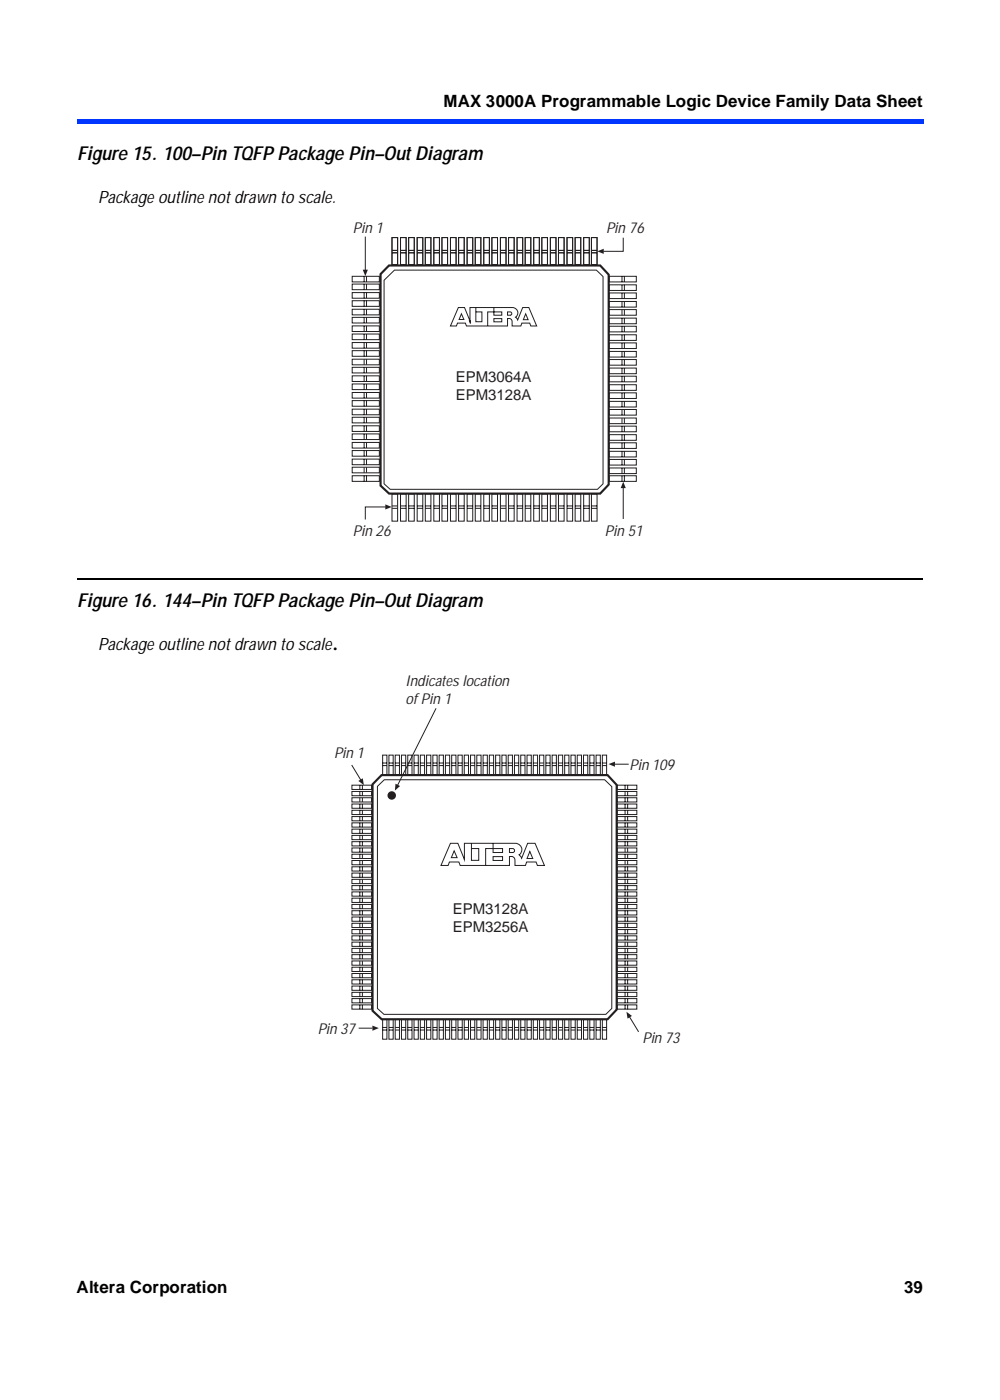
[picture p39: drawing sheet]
<svg xmlns="http://www.w3.org/2000/svg" width="165mm" height="231mm" viewBox="0 0 165 231" stroke-linecap="round" stroke-linejoin="round" font-family="sans-serif">
<defs><g id="words">
<text font-size="4.2" x="54.8" y="107.4">.</text>
<g font-size="3.2">
<text x="12.7" y="26.4">Figure 15. 100–Pin TQFP Package Pin–Out Diagram</text>
<text x="12.7" y="100.2">Figure 16. 144–Pin TQFP Package Pin–Out Diagram</text>
</g>
<g font-size="2.8">
<text x="73.2" y="17.7">MAX 3000A Programmable Logic Device Family Data Sheet</text>
<text x="16.2" y="33.5">Package outline not drawn to scale.</text>
<text x="16.2" y="107.4">Package outline not drawn to scale</text>
<text x="12.7" y="213.5">Altera Corporation</text>
<text x="149.3" y="213.5">39</text>
</g>
<g font-size="2.5" fill="#231f20">
<text x="58.2" y="38.5">Pin 1</text>
<text x="100.1" y="38.5">Pin 76</text>
<text x="75.2" y="63.1">EPM3064A</text>
<text x="75.2" y="66.1">EPM3128A</text>
<text x="58.2" y="88.5">Pin 26</text>
<text x="99.9" y="88.5">Pin 51</text>
<text x="67" y="113.2">Indicates location</text>
<text x="67" y="116.2">of Pin 1</text>
<text x="55.2" y="125.2">Pin 1</text>
<text x="104" y="127.1">Pin 109</text>
<text x="74.8" y="150.9">EPM3128A</text>
<text x="74.8" y="153.9">EPM3256A</text>
<text x="52.5" y="170.6">Pin 37</text>
<text x="106.1" y="172.3">Pin 73</text>
</g>
</g></defs>
<g fill="#0036ff">
<path d="M12.7 19.7h.3v.7h-.3z"/>
<path d="M13 19.7h139.5v.7h-139.5z"/>
</g>
<path d="M12.7 95.6h139.7" fill="none" stroke="#000" stroke-width=".19"/>
<path d="M57.7 35.8h49.3v53.6h-49.3z" fill="#fff"/>
<g fill="none" stroke="#231f20" stroke-width=".17">
<path d="M60.3 39.1v5.5M64.7 39.2h.9v4.5h-.9zM66.1 39.2h1v4.5h-1zM67.5 39.2h.9v4.5h-.9zM68.9 39.2h.9v4.5h-.9zM70.2 39.2h.9v4.5h-.9zM71.6 39.2h1v4.5h-1zM73 39.2h.9v4.5h-.9zM74.4 39.2h.9v4.5h-.9zM75.7 39.2h.9v4.5h-.9zM77.1 39.2h.9v4.5h-.9zM78.5 39.2h.9v4.5h-.9z"/>
<path d="M79.9 39.2h.9v4.5h-.9zM81.2 39.2h.9v4.5h-.9zM82.6 39.2h.9v4.5h-.9zM84 39.2h.9v4.5h-.9zM85.4 39.2h.9v4.5h-.9zM86.7 39.2h.9v4.5h-.9zM88.1 39.2h.9v4.5h-.9zM89.5 39.2h.9v4.5h-.9zM90.9 39.2h.9v4.5h-.9zM92.2 39.2h.9v4.5h-.9zM93.6 39.2h.9v4.5h-.9zM95 39.2h.9v4.5h-.9z"/>
<path d="M96.4 39.2h.9v4.5h-.9zM97.6 39.2h1v4.5h-1zM58.1 59.3h4.5v.9h-4.5zM58.1 57.9h4.5v.9h-4.5zM58.1 56.6h4.5v.9h-4.5zM58.1 55.1h4.5v1h-4.5zM58.1 53.8h4.5v.9h-4.5zM58.1 52.4h4.5v.9h-4.5zM58.1 51.1h4.5v.9h-4.5zM58.1 49.6h4.5v1h-4.5zM58.1 48.3h4.5v.9h-4.5zM58.1 46.9h4.5v.9h-4.5z"/>
<path d="M58.1 45.6h4.5v.9h-4.5zM60.1 45.6v.9M60.1 46.9v.9M60.1 48.3v.9M60.1 49.6v1M60.1 51.1v.9M60.1 52.4v.9M60.1 53.8v.9M60.1 55.1v1M60.1 56.6v.9M60.1 57.9v.9M60.1 59.3v.9"/>
<path d="M60.5 45.6v.9M60.5 46.9v.9M60.5 48.3v.9M60.5 49.6v1M60.5 51.1v.9M60.5 52.4v.9M60.5 53.8v.9M60.5 55.1v1M60.5 56.6v.9M60.5 57.9v.9M60.5 59.3v.9M63.4 46.3l1.7-1.7h33.4l1.1 1.1v34.2l-1 .9h-34.2l-1-.9z"/>
<path d="M64.7 41.7h.9M64.7 41.3h.9M66.1 41.7h1M66.2 41.3h.9M67.5 41.7h.9M67.5 41.3h.9M68.9 41.7h.9M68.9 41.3h.9M70.2 41.7h.9M70.2 41.3h.9M71.6 41.7h1M71.6 41.3h1"/>
<path d="M73 41.7h.9M73 41.3h.9M74.4 41.7h.9M74.4 41.3h.9M75.7 41.7h.9M75.7 41.3h.9M77.1 41.7h.9M77.1 41.3h.9M78.5 41.7h.9M78.5 41.3h.9M79.9 41.7h.9M79.9 41.3h.9"/>
<path d="M81.2 41.7h.9M81.2 41.3h.9M82.6 41.7h.9M82.6 41.3h.9M84 41.7h.9M84 41.3h.9M85.4 41.7h.9M85.4 41.3h.9M86.7 41.7h.9M86.7 41.3h.9M88.1 41.7h.9M88.1 41.3h.9"/>
<path d="M89.5 41.7h.9M89.5 41.3h.9M90.9 41.7h.9M90.9 41.3h.9M92.2 41.7h.9M92.2 41.3h.9M93.6 41.7h.9M93.6 41.3h.9M95 41.7h.9M95 41.3h.9M96.4 41.7h.9M96.4 41.3h.9"/>
<path d="M97.6 41.7h1M97.7 41.3h.9M100.6 45.6h4.5v.9h-4.5zM100.6 47h4.5v1h-4.5zM100.6 48.4h4.5v.9h-4.5zM100.6 49.8h4.5v.9h-4.5zM100.6 51.1h4.5v.9h-4.5zM100.6 52.5h4.5v1h-4.5zM100.6 53.9h4.5v.9h-4.5zM100.6 55.3h4.5v.9h-4.5zM100.6 56.6h4.5v.9h-4.5zM100.6 58h4.5v.9h-4.5z"/>
<path d="M100.6 59.4h4.5v.9h-4.5zM102.7 45.6v.9M102.7 47v1M102.7 48.4v.9M102.7 49.8v.9M102.7 51.1v.9M102.7 52.5v1M102.7 53.9v.9M102.7 55.3v.9M102.7 56.6v.9M102.7 58v.9M102.7 59.4v.9"/>
<path d="M103.1 45.6v.9M103.1 47v1M103.1 48.4v.9M103.1 49.8v.9M103.1 51.1v.9M103.1 52.5v1M103.1 53.9v.9M103.1 55.3v.9M103.1 56.6v.9M103.1 58v.9M103.1 59.4v.9M58.1 78.5h4.5v1h-4.5z"/>
<path d="M58.1 77.1h4.5v1h-4.5zM58.1 75.8h4.5v.9h-4.5zM58.1 74.4h4.5v.9h-4.5zM58.1 73h4.5v1h-4.5zM58.1 71.6h4.5v1h-4.5zM58.1 70.3h4.5v.9h-4.5zM58.1 68.9h4.5v.9h-4.5zM58.1 67.5h4.5v1h-4.5zM58.1 66.1h4.5v1h-4.5zM58.1 64.8h4.5v.9h-4.5zM58.1 63.4h4.5v.9h-4.5zM58.1 62.1h4.5v.9h-4.5z"/>
<path d="M58.1 60.6h4.5v1h-4.5zM60.1 60.6v1M60.1 62.1v.9M60.1 63.4v.9M60.1 64.8v.9M60.1 66.1v1M60.1 67.5v1M60.1 68.9v.9M60.1 70.3v.9M60.1 71.6v1M60.1 73v1M60.1 74.4v.9"/>
<path d="M60.1 75.8v.9M60.1 77.1v1M60.1 78.5v1M60.5 60.6v.9M60.5 62.1v.9M60.5 63.4v.9M60.5 64.8v.9M60.5 66.1v.9M60.5 67.5v1M60.5 68.9v.9M60.5 70.3v.9M60.5 71.6v.9"/>
<path d="M60.5 73v1M60.5 74.4v.9M60.5 75.8v.9M60.5 77.1v.9M60.5 78.5v.9M100.6 60.8h4.5v.9h-4.5zM100.6 62.1h4.5v.9h-4.5zM100.6 63.5h4.5v.9h-4.5zM100.6 64.9h4.5v.9h-4.5zM100.6 66.3h4.5v.9h-4.5zM100.6 67.6h4.5v.9h-4.5zM100.6 69h4.5v.9h-4.5z"/>
<path d="M100.6 70.4h4.5v.9h-4.5zM100.6 71.8h4.5v.9h-4.5zM100.6 73.1h4.5v.9h-4.5zM100.6 74.5h4.5v.9h-4.5zM100.6 75.9h4.5v.9h-4.5zM100.6 77.3h4.5v.9h-4.5zM100.6 78.5h4.5v1h-4.5zM102.7 60.8v.9M102.7 62.1v.9M102.7 63.5v.9M102.7 64.9v.9M102.7 66.3v.9"/>
<path d="M102.7 67.6v.9M102.7 69v.9M102.7 70.4v.9M102.7 71.8v.9M102.7 73.1v.9M102.7 74.5v.9M102.7 75.9v.9M102.7 77.3v.9M102.7 78.6v.9M103.1 60.8v.9M103.1 62.1v.9M103.1 63.5v.9"/>
<path d="M103.1 64.9v.9M103.1 66.3v.9M103.1 67.6v.9M103.1 69v.9M103.1 70.4v.9M103.1 71.8v.9M103.1 73.1v.9M103.1 74.5v.9M103.1 75.9v.9M103.1 77.3v.9M103.1 78.5v1M64.7 81.6h.9v4.4h-.9z"/>
<path d="M64.7 83.5h.9M64.7 83.9h.9M66.1 81.6h1v4.4h-1zM66.1 83.5h1M66.2 83.9h.9M67.5 81.6h.9v4.4h-.9zM67.5 83.5h.9M67.5 83.9h.9M68.9 81.6h.9v4.4h-.9zM68.9 83.5h.9M68.9 83.9h.9M70.2 81.6h.9v4.4h-.9z"/>
<path d="M70.2 83.5h.9M70.2 83.9h.9M71.6 81.6h1v4.4h-1zM71.6 83.5h1M71.6 83.9h1M73 81.6h.9v4.4h-.9zM73 83.5h.9M73 83.9h.9M74.4 81.6h.9v4.4h-.9zM74.4 83.5h.9M74.4 83.9h.9M75.7 81.6h.9v4.4h-.9z"/>
<path d="M75.7 83.5h.9M75.7 83.9h.9M77.1 81.6h.9v4.4h-.9zM77.1 83.5h.9M77.1 83.9h.9M78.5 81.6h.9v4.4h-.9zM78.5 83.5h.9M78.5 83.9h.9M79.9 81.6h.9v4.4h-.9zM79.9 83.5h.9M79.9 83.9h.9M81.2 81.6h.9v4.4h-.9z"/>
<path d="M81.2 83.5h.9M81.2 83.9h.9M82.6 81.6h.9v4.4h-.9zM82.6 83.5h.9M82.6 83.9h.9M84 81.6h.9v4.4h-.9zM84 83.5h.9M84 83.9h.9M85.4 81.6h.9v4.4h-.9zM85.4 83.5h.9M85.4 83.9h.9M86.7 81.6h.9v4.4h-.9z"/>
<path d="M86.7 83.5h.9M86.7 83.9h.9M88.1 81.6h.9v4.4h-.9zM88.1 83.5h.9M88.1 83.9h.9M89.5 81.6h.9v4.4h-.9zM89.5 83.5h.9M89.5 83.9h.9M90.9 81.6h.9v4.4h-.9zM90.9 83.5h.9M90.9 83.9h.9M92.2 81.6h.9v4.4h-.9z"/>
<path d="M92.2 83.5h.9M92.2 83.9h.9M93.6 81.6h.9v4.4h-.9zM93.6 83.5h.9M93.6 83.9h.9M95 81.6h.9v4.4h-.9zM95 83.5h.9M95 83.9h.9M96.4 81.6h.9v4.4h-.9zM96.4 83.5h.9M96.4 83.9h.9M97.6 81.6h1v4.4h-1z"/>
<path d="M97.6 83.5h1M97.7 83.9h.9"/>
</g>
<path d="M64.2 43.8h34.9l1.4 1.5v34.7l-1.4 1.5h-34.9l-1.4-1.3v-34.9z" fill="none" stroke="#231f20" stroke-width=".35"/>
<path d="M59.9 44.5h.8l-.4 1.1z" fill-rule="evenodd" fill="#231f20"/>
<path d="M102.9 80.5v5.2" fill="none" stroke="#231f20" stroke-width=".17"/>
<path d="M102.9 79.5l.4 1.1h-.8z" fill-rule="evenodd" fill="#231f20"/>
<path d="M63.7 83.7h-3.4v2.1" fill="none" stroke="#231f20" stroke-width=".17"/>
<path d="M63.6 83.3l1.1 .4-1.1 .4z" fill-rule="evenodd" fill="#231f20"/>
<path d="M102.9 39.2v2.3h-3.3" fill="none" stroke="#231f20" stroke-width=".17"/>
<path d="M98.6 41.5l1.1-.4v.8z" fill-rule="evenodd" fill="#231f20"/>
<path d="M75.7 50.8h1l.9 2.2v-2.2h7a.87 .87 0 0 1 .9 .6 .87 .87 0 0 1-.4 1l.4 .4 .8-2h1l1.3 3h-1l-.1-.5h-1.3l-.2 .5h-1.4l-.2-1-.2-.2h-.4v1.2h-6.8l-.2-.5h-1.3l-.1 .5h-1zM76.2 51.8l.4 .9h-.8zM78.6 50.8v2.3h1v-1.6h-1M81.5 52.6h1.3v.5h-1.3zM81.5 50.8v1.2h1.3v-.5h-2.3v2.3M83.8 51.5h.4a.27 .27 0 0 1 .3 .3 .27 .27 0 0 1-.3 .2h-.4zM86.8 51.8l.4 1h-.8z" fill="none" stroke="#231f20" stroke-width=".17"/>
<path d="M77.5 52.9h.2v.5z" fill="#231f20" stroke="#231f20" stroke-width=".17"/>
<path d="M51.8 110.3h61.4v63.1h-61.4z" fill="#fff"/>
<path d="M72 116.9l-6.4 12.7" fill="none" stroke="#231f20" stroke-width=".17"/>
<path d="M65.3 129.4l.8 .4-.9 .7z" fill-rule="evenodd" fill="#231f20"/>
<path d="M58.1 126.3l1.5 2.5" fill="none" stroke="#231f20" stroke-width=".17"/>
<path d="M59.2 128.9l.7-.4 .2 1.1z" fill-rule="evenodd" fill="#231f20"/>
<path d="M103.9 167.9l1.5 2.5" fill="none" stroke="#231f20" stroke-width=".17"/>
<path d="M103.4 167l.9 .7-.7 .5z" fill-rule="evenodd" fill="#231f20"/>
<g fill="none" stroke="#231f20" stroke-width=".17">
<path d="M58.1 140h3.2v.7h-3.2zM58.1 139h3.2v.7h-3.2zM58.1 137.9h3.2v.7h-3.2zM58.1 136.9h3.2v.7h-3.2zM58.1 135.9h3.2v.7h-3.2zM58.1 134.8h3.2v.7h-3.2zM58.1 133.8h3.2v.7h-3.2zM58.1 132.7h3.2v.7h-3.2zM58.1 131.7h3.2v.7h-3.2zM58.1 130.7h3.2v.7h-3.2zM58.1 129.6h3.2v.7h-3.2zM59.4 129.6v.7"/>
<path d="M59.4 130.7v.7M59.4 131.7v.7M59.4 132.7v.7M59.4 133.8v.7M59.4 134.8v.7M59.4 135.9v.7M59.4 136.9v.7M59.4 137.9v.7M59.4 139v.7M59.4 140v.7M59.8 129.6v.7M59.8 130.7v.7"/>
<path d="M59.8 131.7v.7M59.8 132.7v.8M59.8 133.8v.7M59.8 134.8v.7M59.8 135.9v.7M59.8 136.9v.7M59.8 137.9v.7M59.8 139v.7M62.3 129.8l1.1-1.1h36.4l1.2 1.2v36.6l-1 1h-36.6l-1.1-1zM63.2 126.4h.7M63.2 124.7h.7v3.2h-.7zM63.2 126h.7"/>
<path d="M64.2 126.4h.7M64.2 124.7h.7v3.2h-.7zM64.2 126h.7M65.2 126.4h.7M65.2 124.7h.8v3.2h-.8zM65.3 126h.7M66.3 126.4h.7M66.3 124.7h.7v3.2h-.7zM66.3 126h.7M67.3 126.4h.7M67.3 124.7h.7v3.2h-.7zM67.3 126h.7"/>
<path d="M68.4 126.4h.7M68.4 124.7h.7v3.2h-.7zM68.4 126h.7M69.4 126.4h.7M69.4 124.7h.7v3.2h-.7zM69.4 126h.7M70.4 126.4h.7M70.4 124.7h.7v3.2h-.7zM70.4 126h.7M71.5 126.4h.7M71.5 124.7h.7v3.2h-.7zM71.5 126h.7"/>
<path d="M72.5 126.4h.7M72.5 124.7h.7v3.2h-.7zM72.5 126h.7M73.5 126.4h.7M73.5 124.7h.7v3.2h-.7zM73.5 126h.7M74.6 126.4h.7M74.6 124.7h.7v3.2h-.7zM74.6 126h.7M75.6 126.4h.7M75.6 124.7h.7v3.2h-.7zM75.6 126h.7"/>
<path d="M76.6 126.4h.7M76.6 124.7h.8v3.2h-.8zM76.7 126h.7M77.7 126.4h.7M77.7 124.7h.7v3.2h-.7zM77.7 126h.7M78.7 126.4h.7M78.7 124.7h.7v3.2h-.7zM78.7 126h.7M79.8 126.4h.7M79.8 124.7h.7v3.2h-.7zM79.8 126h.7"/>
<path d="M80.8 126.4h.7M80.8 124.7h.7v3.2h-.7zM80.8 126h.7M81.8 126.4h.7M81.8 124.7h.7v3.2h-.7zM81.8 126h.7M82.9 126.4h.7M82.9 124.7h.7v3.2h-.7zM82.9 126h.7M83.9 126.4h.7M83.9 124.7h.7v3.2h-.7zM83.9 126h.7"/>
<path d="M84.9 126.4h.7M84.9 124.7h.7v3.2h-.7zM84.9 126h.7M86 126.4h.7M86 124.7h.7v3.2h-.7zM86 126h.7M87 126.4h.7M87 124.7h.7v3.2h-.7zM87 126h.7M88 126.4h.7M88 124.7h.8v3.2h-.8zM88.1 126h.7"/>
<path d="M89.1 126.4h.7M89.1 124.7h.7v3.2h-.7zM89.1 126h.7M90.1 126.4h.7M90.1 124.7h.7v3.2h-.7zM90.1 126h.7M91.2 126.4h.7M91.2 124.7h.7v3.2h-.7zM91.2 126h.7M92.2 126.4h.7M92.2 124.7h.7v3.2h-.7zM92.2 126h.7"/>
<path d="M93.2 126.4h.7M93.2 124.7h.7v3.2h-.7zM93.2 126h.7M94.3 126.4h.7M94.3 124.7h.7v3.2h-.7zM94.3 126h.7M95.3 126.4h.7M95.3 124.7h.7v3.2h-.7zM95.3 126h.7M96.3 126.4h.7M96.3 124.7h.7v3.2h-.7zM96.3 126h.7"/>
<path d="M97.4 126.4h.7M97.4 124.7h.7v3.2h-.7zM97.4 126h.7M98.4 126.4h.7M98.4 124.7h.7v3.2h-.7zM98.4 126h.7M99.4 126.4h.7M99.4 124.7h.8v3.2h-.8zM99.5 126h.7M101.9 140h3.2v.7h-3.2zM101.9 139h3.2v.7h-3.2zM101.9 137.9h3.2v.7h-3.2z"/>
<path d="M101.9 136.9h3.2v.7h-3.2zM101.9 135.9h3.2v.7h-3.2zM101.9 134.8h3.2v.7h-3.2zM101.9 133.8h3.2v.7h-3.2zM101.9 132.7h3.2v.7h-3.2zM101.9 131.7h3.2v.7h-3.2zM101.9 130.7h3.2v.7h-3.2zM101.9 129.6h3.2v.7h-3.2zM103.2 129.6v.7M103.2 130.7v.7M103.2 131.7v.7M103.2 132.7v.7"/>
<path d="M103.2 133.8v.7M103.2 134.8v.7M103.2 135.9v.7M103.2 136.9v.7M103.2 137.9v.7M103.2 139v.7M103.2 140v.7M103.6 129.6v.7M103.6 130.7v.7M103.6 131.7v.7M103.6 132.7v.8M103.6 133.8v.7"/>
<path d="M103.6 134.8v.7M103.6 135.9v.7M103.6 136.9v.7M103.6 137.9v.7M103.6 139v.7M58.1 159.7h3.2v.7h-3.2zM58.1 158.7h3.2v.7h-3.2zM58.1 157.6h3.2v.7h-3.2zM58.1 156.6h3.2v.7h-3.2zM58.1 155.5h3.2v.7h-3.2zM58.1 154.5h3.2v.7h-3.2zM58.1 153.5h3.2v.7h-3.2z"/>
<path d="M58.1 152.4h3.2v.7h-3.2zM58.1 151.4h3.2v.7h-3.2zM58.1 150.4h3.2v.7h-3.2zM58.1 149.3h3.2v.7h-3.2zM58.1 148.3h3.2v.7h-3.2zM58.1 147.3h3.2v.7h-3.2zM58.1 146.2h3.2v.7h-3.2zM58.1 145.2h3.2v.7h-3.2zM58.1 144.1h3.2v.7h-3.2zM58.1 143.1h3.2v.7h-3.2zM58.1 142.1h3.2v.7h-3.2zM58.1 141h3.2v.7h-3.2z"/>
<path d="M59.4 141v.7M59.4 142.1v.7M59.4 143.1v.7M59.4 144.1v.7M59.4 145.2v.7M59.4 146.2v.7M59.4 147.3v.7M59.4 148.3v.7M59.4 149.3v.7M59.4 150.4v.7M59.4 151.4v.7M59.4 152.4v.7"/>
<path d="M59.4 153.5v.7M59.4 154.5v.7M59.4 155.5v.7M59.4 156.6v.7M59.4 157.6v.7M59.4 158.7v.7M59.4 159.7v.7M59.8 140v.7M59.8 141v.7M59.8 142.1v.7M59.8 143.1v.7M59.8 144.1v.8"/>
<path d="M59.8 145.2v.7M59.8 146.2v.7M59.8 147.3v.7M59.8 148.3v.7M59.8 149.3v.7M59.8 150.4v.7M59.8 151.4v.7M59.8 152.4v.7M59.8 153.5v.7M59.8 154.5v.7M59.8 155.5v.8M59.8 156.6v.7"/>
<path d="M59.8 157.6v.7M59.8 158.7v.7M59.8 159.7v.7M101.9 159.7h3.2v.7h-3.2zM101.9 158.7h3.2v.7h-3.2zM101.9 157.6h3.2v.7h-3.2zM101.9 156.6h3.2v.7h-3.2zM101.9 155.5h3.2v.7h-3.2zM101.9 154.5h3.2v.7h-3.2zM101.9 153.5h3.2v.7h-3.2zM101.9 152.4h3.2v.7h-3.2zM101.9 151.4h3.2v.7h-3.2z"/>
<path d="M101.9 150.4h3.2v.7h-3.2zM101.9 149.3h3.2v.7h-3.2zM101.9 148.3h3.2v.7h-3.2zM101.9 147.3h3.2v.7h-3.2zM101.9 146.2h3.2v.7h-3.2zM101.9 145.2h3.2v.7h-3.2zM101.9 144.1h3.2v.7h-3.2zM101.9 143.1h3.2v.7h-3.2zM101.9 142.1h3.2v.7h-3.2zM101.9 141h3.2v.7h-3.2zM103.2 141v.7M103.2 142.1v.7"/>
<path d="M103.2 143.1v.7M103.2 144.1v.7M103.2 145.2v.7M103.2 146.2v.7M103.2 147.3v.7M103.2 148.3v.7M103.2 149.3v.7M103.2 150.4v.7M103.2 151.4v.7M103.2 152.4v.7M103.2 153.5v.7M103.2 154.5v.7"/>
<path d="M103.2 155.5v.7M103.2 156.6v.7M103.2 157.6v.7M103.2 158.7v.7M103.2 159.7v.7M103.6 140v.7M103.6 141v.7M103.6 142.1v.7M103.6 143.1v.7M103.6 144.1v.8M103.6 145.2v.7M103.6 146.2v.7"/>
<path d="M103.6 147.3v.7M103.6 148.3v.7M103.6 149.3v.7M103.6 150.4v.7M103.6 151.4v.7M103.6 152.4v.7M103.6 153.5v.7M103.6 154.5v.7M103.6 155.5v.8M103.6 156.6v.7M103.6 157.6v.7M103.6 158.7v.7"/>
<path d="M103.6 159.7v.7M58.1 165.9h3.2v.7h-3.2zM58.1 164.9h3.2v.7h-3.2zM58.1 163.8h3.2v.7h-3.2zM58.1 162.8h3.2v.7h-3.2zM58.1 161.8h3.2v.7h-3.2zM58.1 160.7h3.2v.7h-3.2zM59.4 160.7v.7M59.4 161.8v.7M59.4 162.8v.7M59.4 163.8v.7M59.4 164.9v.7"/>
<path d="M59.4 165.9v.7M59.8 160.7v.7M59.8 161.8v.7M59.8 162.8v.7M59.8 163.8v.7M59.8 164.9v.7M59.8 165.9v.7M63.2 170.1h.7M63.2 168.3h.7v3.3h-.7zM63.2 169.6h.7M64.2 170.1h.7M64.2 168.3h.7v3.3h-.7z"/>
<path d="M64.2 169.6h.7M65.2 170.1h.7M65.2 168.3h.8v3.3h-.8zM65.3 169.6h.7M66.3 170.1h.7M66.3 168.3h.7v3.3h-.7zM66.3 169.6h.7M67.3 170.1h.7M67.3 168.3h.7v3.3h-.7zM67.3 169.6h.7M68.4 170.1h.7M68.4 168.3h.7v3.3h-.7z"/>
<path d="M68.4 169.6h.7M69.4 170.1h.7M69.4 168.3h.7v3.3h-.7zM69.4 169.6h.7M70.4 170.1h.7M70.4 168.3h.7v3.3h-.7zM70.4 169.6h.7M71.5 170.1h.7M71.5 168.3h.7v3.3h-.7zM71.5 169.6h.7M72.5 170.1h.7M72.5 168.3h.7v3.3h-.7z"/>
<path d="M72.5 169.6h.7M73.5 170.1h.7M73.5 168.3h.7v3.3h-.7zM73.5 169.6h.7M74.6 170.1h.7M74.6 168.3h.7v3.3h-.7zM74.6 169.6h.7M75.6 170.1h.7M75.6 168.3h.7v3.3h-.7zM75.6 169.6h.7M76.6 170.1h.7M76.6 168.3h.8v3.3h-.8z"/>
<path d="M76.7 169.6h.7M77.7 170.1h.7M77.7 168.3h.7v3.3h-.7zM77.7 169.6h.7M78.7 170.1h.7M78.7 168.3h.7v3.3h-.7zM78.7 169.6h.7M79.8 170.1h.7M79.8 168.3h.7v3.3h-.7zM79.8 169.6h.7M80.8 170.1h.7M80.8 168.3h.7v3.3h-.7z"/>
<path d="M80.8 169.6h.7M81.8 170.1h.7M81.8 168.3h.7v3.3h-.7zM81.8 169.6h.7M82.9 170.1h.7M82.9 168.3h.7v3.3h-.7zM82.9 169.6h.7M83.9 170.1h.7M83.9 168.3h.7v3.3h-.7zM83.9 169.6h.7M84.9 170.1h.7M84.9 168.3h.7v3.3h-.7z"/>
<path d="M84.9 169.6h.7M86 170.1h.7M86 168.3h.7v3.3h-.7zM86 169.6h.7M87 170.1h.7M87 168.3h.7v3.3h-.7zM87 169.6h.7M88 170.1h.7M88 168.3h.8v3.3h-.8zM88.1 169.6h.7M89.1 170.1h.7M89.1 168.3h.7v3.3h-.7z"/>
<path d="M89.1 169.6h.7M90.1 170.1h.7M90.1 168.3h.7v3.3h-.7zM90.1 169.6h.7M91.2 170.1h.7M91.2 168.3h.7v3.3h-.7zM91.2 169.6h.7M92.2 170.1h.7M92.2 168.3h.7v3.3h-.7zM92.2 169.6h.7M93.2 170.1h.7M93.2 168.3h.7v3.3h-.7z"/>
<path d="M93.2 169.6h.7M94.3 170.1h.7M94.3 168.3h.7v3.3h-.7zM94.3 169.6h.7M95.3 170.1h.7M95.3 168.3h.7v3.3h-.7zM95.3 169.6h.7M96.3 170.1h.7M96.3 168.3h.7v3.3h-.7zM96.3 169.6h.7M97.4 170.1h.7M97.4 168.3h.7v3.3h-.7z"/>
<path d="M97.4 169.6h.7M98.4 170.1h.7M98.4 168.3h.7v3.3h-.7zM98.4 169.6h.7M99.4 170.1h.7M99.4 168.3h.8v3.3h-.8zM99.5 169.6h.7M101.9 165.9h3.2v.7h-3.2zM101.9 164.9h3.2v.7h-3.2zM101.9 163.8h3.2v.7h-3.2zM101.9 162.8h3.2v.7h-3.2zM101.9 161.8h3.2v.7h-3.2z"/>
<path d="M101.9 160.7h3.2v.7h-3.2zM103.2 160.7v.7M103.2 161.8v.7M103.2 162.8v.7M103.2 163.8v.7M103.2 164.9v.7M103.2 165.9v.7M103.6 160.7v.7M103.6 161.8v.7M103.6 162.8v.7M103.6 163.8v.7M103.6 164.9v.7"/>
<path d="M103.6 165.9v.7"/>
</g>
<path d="M63 128h37.3l1.5 1.6v37.1l-1.5 1.6h-37.3l-1.5-1.4v-37.4z" fill="none" stroke="#231f20" stroke-width=".35"/>
<path d="M100.5 126.2l1-.5v.9z" fill-rule="evenodd" fill="#231f20"/>
<path d="M101.5 126.2h2.3" fill="none" stroke="#231f20" stroke-width=".17"/>
<path d="M61.5 169.3l1 .4-1 .5z" fill-rule="evenodd" fill="#231f20"/>
<path d="M74.4 139.2h1.2l1.1 2.7v-2.7h8.4a1.04 1.04 0 0 1 1 .8 1.04 1.04 0 0 1-.4 1.1l.4 .6 1-2.5h1.2l1.6 3.7h-1.2l-.2-.6h-1.6l-.1 .6h-1.8l-.1-1.2-.3-.3h-.5v1.5h-8.1l-.2-.6h-1.6l-.2 .6h-1.2zM77.8 139.2v2.8h1.2v-1.9h-1.2M81.4 139.2v1.6h1.6v-.7h-2.8v2.8M75 140.5l.5 1.1h-1zM81.4 141.4h1.6v.7h-1.6zM84.1 140.1h.5a.33 .33 0 0 1 .4 .3 .33 .33 0 0 1-.4 .4h-.5zM87.5 140.6l.5 1.1h-1zM59.2 169.8h2.3" fill="none" stroke="#231f20" stroke-width=".17"/>
<path d="M76.6 141.8h.2v.6z" fill="#231f20"/>
<path d="M52.2 110.8h60.8v62.5h-60.8z" fill="none" stroke="#fff" stroke-width=".35"/>
<circle cx="64.7" cy="131.3" r=".7" fill="#231f20"/>
<use href="#words"/>
</svg>
